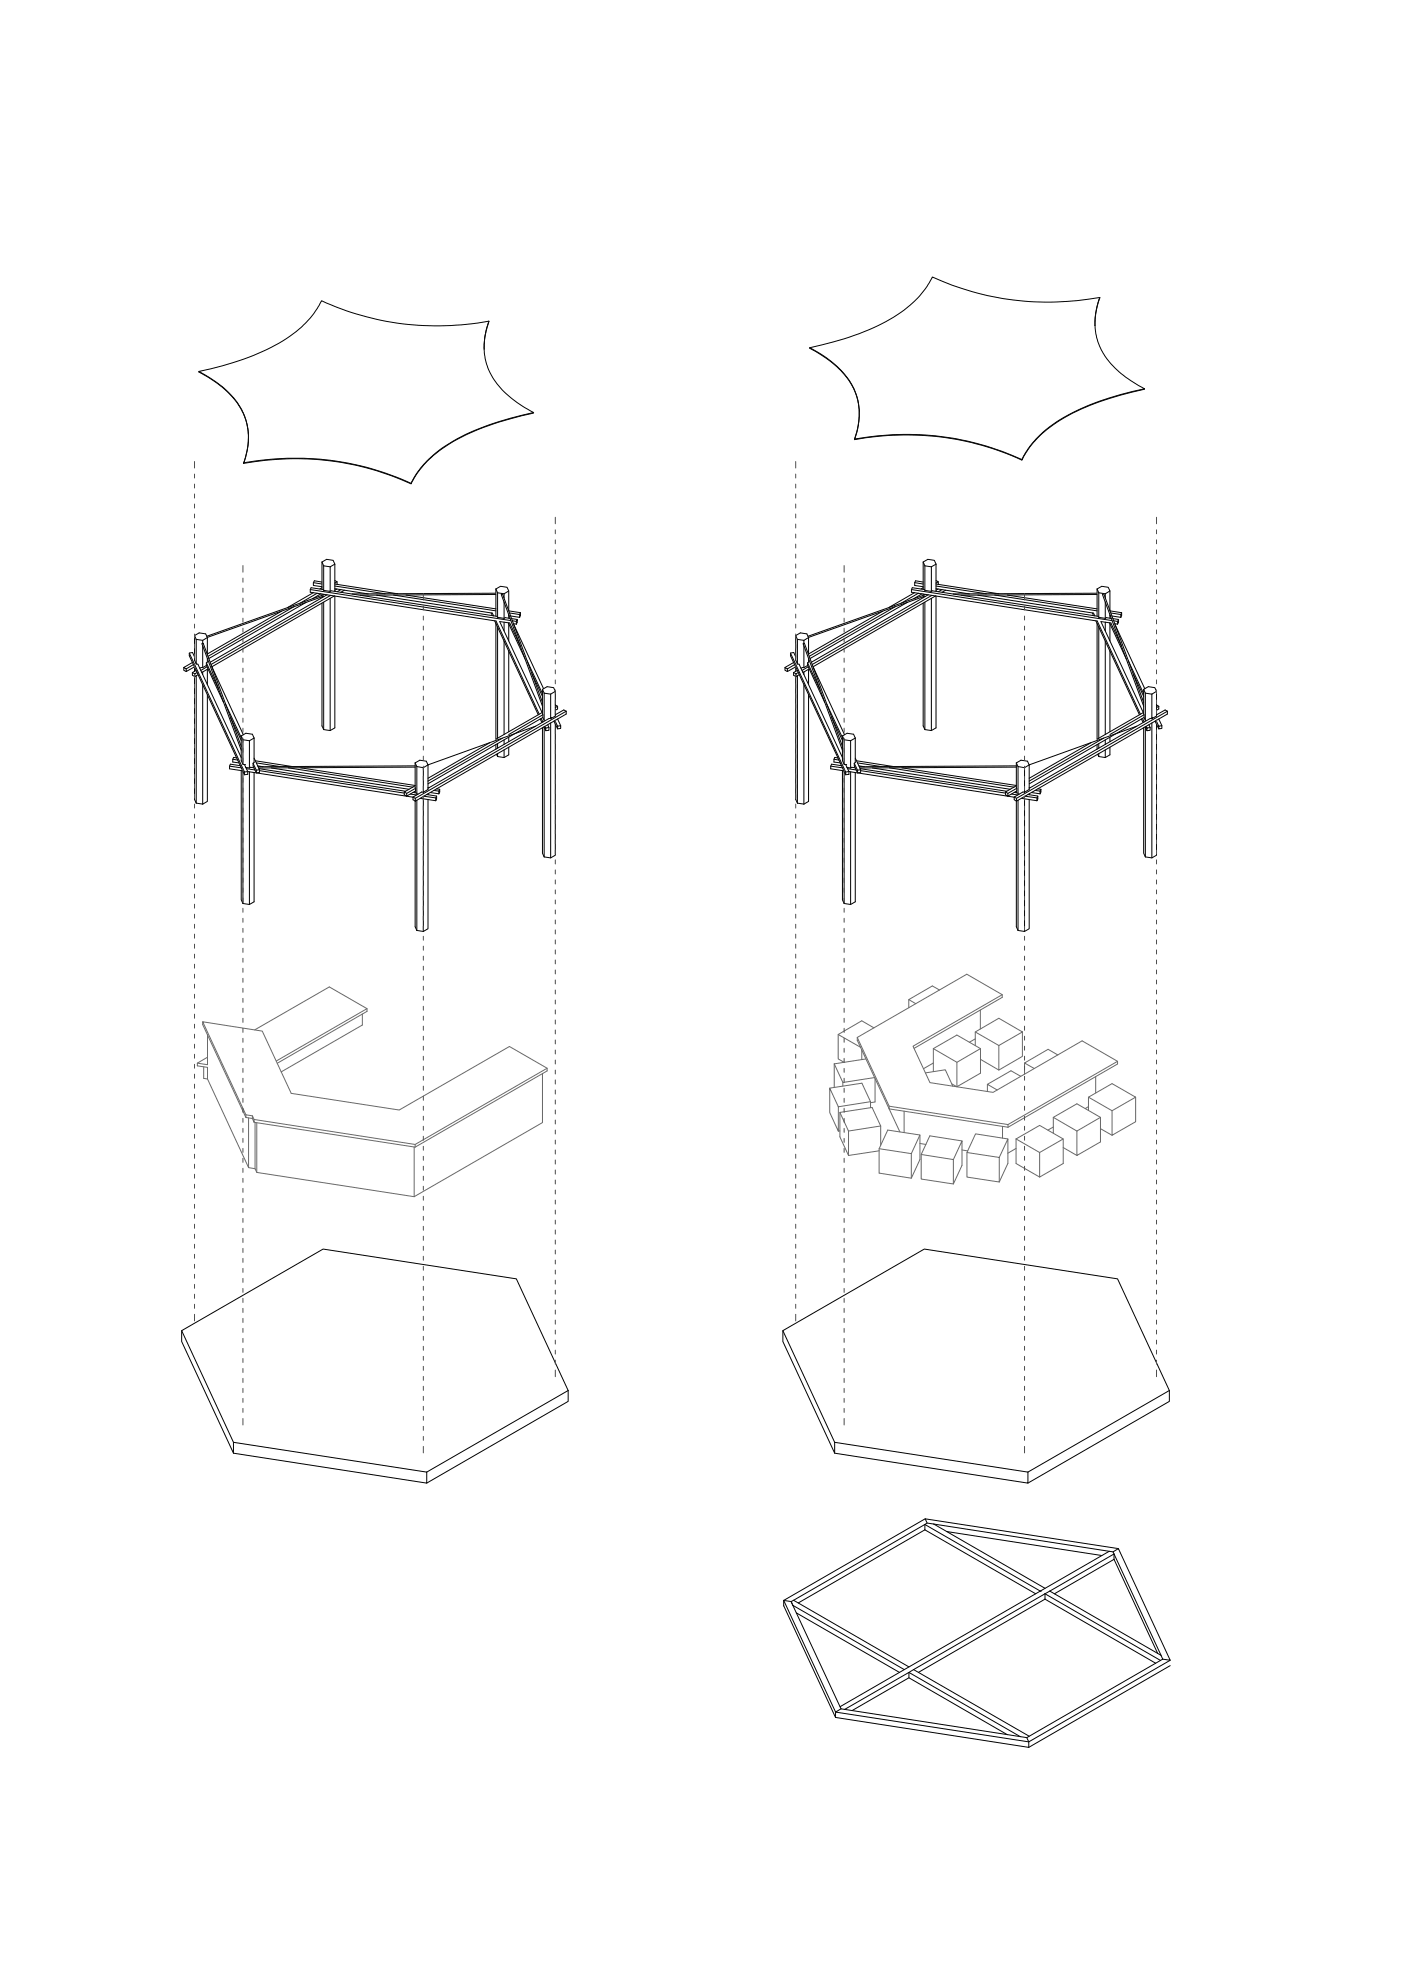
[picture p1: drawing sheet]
<svg xmlns="http://www.w3.org/2000/svg" width="420mm" height="594mm" viewBox="0 0 420 594" stroke-linecap="round" stroke-linejoin="round" font-family="sans-serif">
<!-- layer: PROVOLES TOIXON -->
<g fill="none" stroke="#000" stroke-width=".3">
<path d="M146.6 96.3a21.8 21.8 0 0 0-1.4 8.4M146.6 96.3a19.8 19.8 0 0 0-.1 14.5 24.8 24.8 0 0 0 10.9 11.5l2.6 1.4a77.1 77.1 0 0 0-26.2 9.9 28.2 28.2 0 0 0-10.5 11.4M146.6 96.3a83.1 83.1 0 0 1-50.2-6.1 31.2 31.2 0 0 1-15.1 14 82.9 82.9 0 0 1-21.7 7.2 29.1 29.1 0 0 1 12.8 11.3 18.1 18.1 0 0 1 2.1 7.7M328.4 97.6v.7a19.4 19.4 0 0 0 8.5 14.2l2.1 1.6 4.2 2.5a71.4 71.4 0 0 0-28.2 11.3 27.3 27.3 0 0 0-8.5 9.9M329.8 89.2a23 23 0 0 0-1.4 8.4M329.8 89.4a22.1 22.1 0 0 0-1.4 8.2M329.8 89.2a84 84 0 0 1-50.2-6.1 29.9 29.9 0 0 1-13.9 13.3 82.3 82.3 0 0 1-22.8 7.9M329.8 89.2l-.1 .2M59.6 111.4a36.4 36.4 0 0 1 11.6 9.5l.4 .7a16.9 16.9 0 0 1 2.9 8.8M242.9 104.3a27.6 27.6 0 0 1 13 11.9l.2 .3a17.6 17.6 0 0 1 1.6 6.7M242.9 104.3a38 38 0 0 1 10.8 8.6 17.4 17.4 0 0 1 4 10.3M343.2 116.6a90.3 90.3 0 0 0-22.8 8 30.7 30.7 0 0 0-13.9 13.4v-.2"/>
<path d="M73.1 139a84 84 0 0 1 50.2 6.1M73.1 138.8v.2M74.5 130.5a23 23 0 0 1-1.4 8.5M74.5 130.4a23 23 0 0 1-1.4 8.4 83.6 83.6 0 0 1 50.2 6.2M160 123.7v.2a77 77 0 0 0-25.1 9.1 28.9 28.9 0 0 0-11.6 12.1v-.1M256.3 131.8a83.1 83.1 0 0 1 50.2 6.2M256.3 131.7v.1M257.7 123.4a21.8 21.8 0 0 1-1.4 8.4M257.7 123.2a24.2 24.2 0 0 1-1.4 8.5 84 84 0 0 1 50.2 6.1M93 176.8l60.2 9.3M94 174.7l2.6 .4M94 177.7l-7.6 4.4"/>
<path d="M95.1 177.9l-5.1 3M96.2 178.1l-2.5 1.4M96.6 174.6l-2.3-.4-.3 .5v.9l2.6 .4M96.6 168.5l1.4-.8 1.9 .3 .5 1.2M96.6 168.5v8.2M96.6 178.2v.3M96.6 179v.3M96.6 168.5l.5 1.2M96.6 176.2l-.7 .4M97.1 169.7l1.9 .3M97.1 169.7v7.4M97.1 178.2l-35.1 12.6"/>
<path d="M97.1 179v-.2l-34.9 12.3M98.1 178.4l-35.1 20.2M99 170v7.3l-5.7-1.1-.3 1.4 55.8 8.6 12.9 28M99 177.3l.3-.1 49.8 7.6 .1 .3 2 .3M99 179.5v39.6M99.2 178.5l-35.9 20.8M100.3 178.7l-36.8 21.3 9.5 20.4M100.4 178.7v39.6l-1.4 .8-1.9-.3M100.4 174.1l.7 .4v.7M100.4 169.2l-1.4 .8M100.4 169.2v8.1M100.4 176.5l10 1.6"/>
<path d="M100.4 175.7l15.1 2.4M100.4 175.1l18.9 3M101 176.6l-.6 .4M101.1 174.5l-.7 .4M102.2 176.8l-1.1 .6M103.3 177l-1.1 .6M108.1 178.5l40.6-.2v6.5M112.9 178.5l34.8 5.4 .3 .8M118 178.4l30.7 4.8M121.8 178.4l26.9 4.2M148.7 176.6l1.4-.8 2 .3 .5 1.1-1.4 .9M148.7 176.6l.5 1.2"/>
<path d="M148.7 176.6v1.3l-43.1 .2M149.2 177.8l2 .3M149.2 177.8v7.3M150.3 178.3l12.4 33.5M150.4 178.3l.3-.1 12 32.4M151.2 178.1v1.2M152.6 177.2v6l3.5 .5M273.3 176.8l60.2 9.3M274.3 177.7l-7.6 4.4M274.3 174.7l2.6 .4M275.4 177.9l-5.1 3M276.5 178.1l-2.5 1.4"/>
<path d="M276.9 174.6l-2.3-.4-.3 .5v.9l2.6 .4M276.9 168.5l1.4-.8 1.9 .3 .5 1.2M276.9 168.5v8.2M276.9 178.2v.3M276.9 179v.3M276.9 168.5l.5 1.2M276.9 176.2l-.7 .4M277.4 169.7l1.9 .3M277.4 169.7v7.4M277.4 178.2l-35.1 12.6M277.4 179v-.2l-34.9 12.3M278.4 178.4l-35.1 20.2"/>
<path d="M279.3 170v7.3l-5.7-1.1-.3 1.4 55.8 8.6 12.9 28M279.3 177.3l.3-.1 49.8 7.6 .1 .3 2 .3M279.3 179.5v39.6M279.5 178.5l-35.9 20.8M280.6 178.7l-36.8 21.3 9.5 20.4M280.7 178.7v39.6l-1.4 .8-1.9-.3M280.7 174.1l.7 .4v.7M280.7 169.2l-1.4 .8M280.7 169.2v8.1M280.7 175.7l15.1 2.4M280.7 176.5l10 1.6M280.7 175.1l18.9 3"/>
<path d="M281.3 176.6l-.6 .4M281.4 174.5l-.7 .4M282.5 176.8l-1.1 .6M283.6 177l-1.1 .6M288.4 178.5l40.6-.2v6.5M293.2 178.5l34.8 5.4 .3 .8M298.3 178.4l30.7 4.8M302 178.4l27 4.2M329 176.6l1.4-.8 2 .3 .5 1.1-1.4 .9M329 176.6l.5 1.2M329 176.6v1.3l-43.1 .2M329.5 177.8l2 .3"/>
<path d="M329.5 177.8v7.3M331.5 178.1v1.2M332.9 177.2v6l3.5 .5M56.8 195.8l16.5 35.7 1-.1-1-2.1M57.7 198.7l-2.6 1.5M58 199.3l-2.2 1.3-.7-.4v.8l.7 .4M58.3 197l-.6-1.3-.9 .1v.9l14.2 30.6M58.3 190.6l1.4-.8 2 .3 .5 1.1M58.3 190.6v7.4l.5 1.1M58.3 190.6l.5 1.1M58.8 191.7v7.4M58.8 191.7l2 .3"/>
<path d="M58.8 199.1l.6 .1 12.9 28M60.8 192.9l-.2 .2 11.7 31.9M60.8 192.9h.2l11.3 30.9M60.8 192v.9M60.8 193.6v6.6M61.9 199.5l5.2 11.2M61.9 198.8l3.7 7.9M62.1 200l-1.9 1.1M62.2 197.5l-.3 2.1-1.1 .6M62.2 191.2v5.2M62.2 191.2l-1.4 .8M84.5 183.3l-22.4 12.8"/>
<path d="M88.1 182l-25.7 14.8M91.8 180.7l-29.2 16.8M96.6 180.9v36.8l.5 1.1M97.1 180.6v38.2M147.3 183.8l.4 .8M148.3 186.2l13.1 28.1M148.7 186.9v34.8l14-8.1M149.2 188v33.4M151.2 180.5v4.9M151.2 186.6v2.6M151.2 192.2v28M151.2 185.4l.3-.2 1.5 .3"/>
<path d="M152.4 186.8l5.1 10.8M152.6 184.3v1.1M152.6 187.1v5.1M152.6 195.3v24.1M152.6 184.6h.1M152.8 183.8l3 .5M153.1 184.7l2.7 .4M153.5 185.5l1.6 .3M153.7 186.2l1.2 .2M154 187l.9 .2M154.1 187.3l8.9 19.3M154.9 186.4l.2-.6v.8l-.2 .6"/>
<path d="M154.9 186.4v.8M155.8 184.3l.3-.6-.3 1.4M155.8 184.3v.8M156 193.6l-3.1-6.8-3-.4 12.7 27.3M158.1 198.1l4.6 9.9M237.1 195.8l16.5 35.7 1-.1-1-2.1M238 198.7l-2.6 1.5M238.3 199.3l-2.2 1.3-.7-.4v.8l.7 .4M238.6 200l-2.5 1.4v-.8M238.6 197l-.6-1.3-.9 .1v.9l14.2 30.6M238.6 190.6l1.4-.8 2 .3 .5 1.1M238.6 190.6v7.4l.5 1.1"/>
<path d="M238.6 190.6l.5 1.1M239.1 191.7v7.4M239.1 191.7l2 .3M239.1 199.1l.5 .1 13 28M241.1 192.9l-.2 .2 11.7 31.9M241.1 192.9h.2l11.3 30.9M241.1 192v.9M241.1 193.6v6.6M242.2 199.5l5.2 11.2M242.2 198.8l3.7 7.9M242.4 200l-1.9 1.1M242.5 197.5l-.3 2.1-1.1 .6"/>
<path d="M242.5 191.2v5.2M242.5 191.2l-1.4 .8M264.8 183.3l-22.4 12.8M268.4 182l-25.7 14.8M272.1 180.7l-29.2 16.8M276.9 180.9v36.8l.5 1.1M277.4 180.6v38.2M327.6 183.8l.4 .8M328.6 186.2l13.1 28.1M329 186.9v34.8l14-8.1M329.5 188v33.4M331.5 180.5v4.9"/>
<path d="M331.5 186.6v2.6M331.5 192.2v28M331.5 185.4l.3-.2 1.5 .3M332.7 186.8l5.1 10.8M332.9 184.6h.1M332.9 184.3v1.1M332.9 187.1v5.1M332.9 195.3v24.1M333.1 183.8l3 .5M333.4 184.7l2.7 .4M333.8 185.5l1.6 .3M334 186.2l1.2 .2"/>
<path d="M334.3 187l.9 .2M334.4 187.3l8.9 19.3M335.2 186.4l.2-.6v.8l-.2 .6M335.2 186.4v.8M336.1 184.3l.3-.6-.3 1.4M336.1 184.3v.8M336.3 193.6l-3.1-6.8-3-.4 12.7 27.3M338.4 198.1l4.6 9.9M55.8 200.6v.8l2.5-1.4v1.3M57.7 201.7v.8l.7 .4M57.7 201.7l.7 .4M58.3 202.9v36.8l.5 1.1"/>
<path d="M58.4 202.1v.8M58.8 201.1l-1.1 .6M58.8 202.7v38.1M59.1 201.7l-.7 .4M59.4 202.3l-1 .6M60.8 201.5v.8M60.8 205.3v35.8M60.8 200.2l-.9 .2M62.2 208.4v31.9l-1.4 .8M62.2 200.7v4.6M62.4 200.6l-1.9 1.1M67.6 211.2l4.7 10"/>
<path d="M69.1 215.2l3.2 6.9M159.6 202.1l3.1 6.7M160.6 217.8l-32.2 11.6M162 215.6l.5 1.1M162.3 215.4l.5 1.1M162.7 218.2v37.7l.5 1.1M162.7 206.7l1.4-.8 1.9 .3 .5 1.1M162.7 206.7v7.4l.1 1.1 .4 .8v-8.1M162.7 206.7l.5 1.2M162.8 215.2l-34.4 19.8M162.8 214.3l-10.2 6M163.1 218l.6 1.1"/>
<path d="M163.2 218.2v38.8M163.2 207.9l1.9 .3M163.4 217.8l.3 .5M163.7 218.3l.9-.1v.8l-.9 .1zM164.3 217.4l.3 .8M165.1 215.2h.1M165.1 215.5l-.4-.1-36.3 21M165.1 208.2v7.3M165.1 216.8v40.5M166.2 216.2l1 2.4M166.4 216.1l.8 1.7M166.5 211.4l.7 .4"/>
<path d="M166.5 217.2v39.3l-1.4 .8-1.9-.3M166.5 207.3l-1.4 .9M166.5 214.1l.1 .2M166.5 207.3v7.4l-1.4 .8M167.2 217.8l.9-.2v.9l-.9 .1zM167.2 211.8v.8l-.6 .4M167.2 215.6l.9 2M167.2 211.8l-.7 .4M169.8 213.3v.8l-45.3 26.2-.6-.5v-.8M169.8 213.3l-.7-.4-2.6 1.4M169.8 213.3l-45.3 26.1M238 201.7v.8l.7 .4"/>
<path d="M238 201.7l.7 .4M238.6 200v1.3M238.6 202.9v36.8l.5 1.1M238.7 202.1v.8M239.1 201.1l-1.1 .6M239.1 202.7v38.1M239.4 201.7l-.7 .4M239.7 202.3l-1 .6M241.1 201.5v.8M241.1 205.3v35.8M241.1 200.2l-.9 .2M242.5 208.4v31.9l-1.4 .8"/>
<path d="M242.5 200.7v4.6M242.7 200.6l-1.9 1.1M247.9 211.2l4.7 10M249.4 215.2l3.2 6.9M339.9 202.1l3.1 6.7M340.9 217.8l-32.2 11.6M342.3 215.6l.5 1.1M342.6 215.4l.5 1.1M343 218.2v37.7l.5 1.1M343 206.7l1.4-.8 1.9 .3 .5 1.1M343 206.7v7.4l.1 1.1 .4 .8v-8.1M343 210.6l-12-32.4-.2-.1-.1 .2 12.3 33.5"/>
<path d="M343 206.7l.5 1.2M343.1 215.2l-34.4 19.8M343.1 214.3l-10.2 6M343.4 218l.6 1.1M343.5 218.2v38.8M343.5 207.9l1.9 .3M343.7 217.8l.3 .5M344 218.3l.9-.1v.8l-.9 .1zM344.6 217.4l.3 .8M345.4 215.2h.1M345.4 215.5l-.4-.1-36.3 21M345.4 208.2v7.3"/>
<path d="M345.4 216.8v40.5M346.5 216.2l1 2.4M346.7 216.1l.8 1.7M346.8 211.4l.7 .4M346.8 217.2v39.3l-1.4 .8-1.9-.3M346.8 207.3l-1.4 .9M346.8 214.1l.1 .2M346.8 207.3v7.4l-1.4 .8M347.5 217.8l.9-.2v.9l-.9 .1zM347.5 211.8v.8l-.6 .4M347.5 215.6l.9 2M347.5 211.8l-.7 .4"/>
<path d="M350.1 213.3v.8l-45.3 26.2M350.1 213.3l-.7-.4-2.5 1.4M350.1 213.3l-45.3 26.1M68.8 229.8l3.5 .5M69.8 227.7l1.5 .2M71.7 228.8l-1.9-.3v-.8l.3-.6 .9 .2 2.3 5M72.1 229.6l-3-.4-.3 1.4 4 .6M72.3 231.1v38.7l.6 1.1M72.3 220.7v7.4l.6 1.1 .4 .1M72.3 220.7l1.4-.8 2 .3 .5 1.1M72.3 220.7l.6 1.1M72.9 221.8v7.4"/>
<path d="M72.9 231.3v39.6M72.9 221.8l1.9 .3M73.3 229.3h.1M73.3 231.5v.8M73.7 230.1l1.1 .2M73.7 230.2h.1M73.9 230.5l2.6 .4M74.2 231.4l49.7 7.7M74.3 231.4v.8l-1 .1M74.8 222.1v8.2M74.8 231.5v39.7M75.9 228.9v.8l1 2.1"/>
<path d="M75.9 228.9l1 2.1M76.2 230.3l-1.1-.2-.3 .2M76.2 231.7v38.7l-1.4 .8-1.9-.3M76.2 221.3v7.4l-.3 .2M76.2 221.3l-1.4 .8M76.2 227.3l1.6 3.5M76.6 228.1l11.1 1.8M76.9 228.8l7 1.1M77.3 229.7l1.6 .2M77.7 230.5l43.9 6.8M77.8 230.8v.9l-.9 .1v-.8M77.8 230.8l-.9 .2"/>
<path d="M77.9 231.1l43.3 6.7M81.4 230.3l41.3 6.4M86.4 230.3l37.4 5.8M90.2 230.3l34.3 5.3M121.2 237.5v.9l.8 .3M121.2 237.5l.8 .4M123.1 238.1l1.8 .3M123.9 237.6l1.1 .2M123.9 239l.6 .4M124.5 228.8l.1 8.4-2.6 1.5M124.5 228.8l1.4-.8 1.9 .3 .6 1.1M124.5 237.3v.5"/>
<path d="M124.5 228.8l.5 1.1M124.5 230.1l-46.9 .2M124.5 229.7l-47.1 .2M124.5 235.6l-3.3 1.9M124.5 239.4v38.5l.5 1.1M124.6 236.4l-2.6 1.5v.8M125 229.9v8.2h.3M125 240v39M126 239.4l4.7 .7M127 237.6l-.5-.1-2.6 1.5M127 230.2v7.4M127 239.5v39.8"/>
<path d="M127.1 238.8l3.6 .5M128 238.3l2.9 .4M128.4 239.7v38.8l-1.4 .8-2-.3M128.4 229.4l-1.4 .8-2-.3M128.4 236.1l.3 .1M128.4 229.4v7.3l-1.4 .9M128.4 238.1v.3M129 237.7l2.6 .4M130.1 237l1.5 .3M130.9 238.7v.9l-.2 .5v-.8zM130.9 236.6l1 .1M131.6 237.3l.3-.6-.3 1.4"/>
<path d="M131.6 237.3v.8M146.9 222.7l-18.5 10.7M148.7 223.3v1.4M148.9 226.2l.3 .7M149.2 223v1.4M149.2 226v.9M150.7 221.4l-22.3 12.8M151.2 221.9v1.3M151.2 224.9v2.3M152.6 224.1v2.3l-1.4 .8-2-.3M152.6 221.1v1.3M249.1 229.8l3.5 .5"/>
<path d="M250.1 227.7l1.5 .2M252 228.8l-1.9-.3v-.8l.3-.6 .9 .2 2.3 5M252.4 229.6l-3-.4-.3 1.4 4 .6M252.6 231.1v38.7l.6 1.1M252.6 220.7v7.4l.6 1.1 .4 .1M252.6 220.7l1.4-.8 2 .3 .5 1.1M252.6 220.7l.6 1.1M253.2 221.8v7.4M253.2 231.3v39.6M253.2 221.8l1.9 .3M253.6 229.3h.1M253.6 231.5v.8"/>
<path d="M254 230.2l1.1 .1M254.2 230.5l2.6 .4M254.5 231.4l49.7 7.7M254.6 231.4v.8l-1 .1M255.1 222.1v8.2M255.1 231.5v39.7M256.2 228.9v.8l1 2.1M256.2 228.9l1 2.1M256.5 230.3l-1.1-.2-.3 .2M256.5 231.7v38.7l-1.4 .8-1.9-.3M256.5 221.3v7.4l-.3 .2M256.5 221.3l-1.4 .8"/>
<path d="M256.5 227.3l1.6 3.5M256.9 228.1l11.1 1.8M257.2 228.8l7 1.1M257.6 229.7l1.6 .2M258 230.5l43.9 6.8M258.1 230.8v.9l-.9 .1v-.8M258.1 230.8l-.9 .2M258.1 231.1l43.4 6.7M261.7 230.3l41.3 6.4M266.7 230.3l37.4 5.8M270.5 230.3l34.3 5.3M301.5 237.5v.9l.8 .3"/>
<path d="M301.5 237.5l.8 .4M303.4 238.1l1.8 .3M304.2 237.6l1.1 .2M304.2 239v.8l.6 .5M304.2 239l.6 .4M304.8 228.8l.1 8.4-2.6 1.5M304.8 228.8l1.4-.8 1.9 .3 .6 1.1M304.8 237.3v.5M304.8 228.8l.5 1.1M304.8 230.1l-46.9 .2M304.8 229.7l-47.1 .2M304.8 235.6l-3.3 1.9"/>
<path d="M304.8 239.4v.9M304.9 236.4l-2.6 1.5v.8M305.3 229.9v8.2h.3M305.3 240v39M306.3 239.4l4.7 .7M307.3 237.6l-.5-.1-2.6 1.5M307.3 230.2v7.4M307.3 239.5v39.8M307.4 238.8l3.6 .5M308.3 238.3l2.9 .4M308.7 239.7v38.8l-1.4 .8-2-.3M308.7 229.4l-1.4 .8-2-.3"/>
<path d="M308.7 236.1l.3 .1M308.7 229.4v7.3l-1.4 .9M308.7 238.1v.3M309.3 237.7l2.6 .4M310.4 237l1.5 .3M311.2 238.7v.9l-.2 .5v-.8zM311.2 236.6l1 .1M311.9 237.3l.3-.6-.3 1.4M311.9 237.3v.8M327.2 222.7l-18.5 10.7M329 223.3v1.4M329.2 226.2l.3 .7"/>
<path d="M329.5 223v1.4M329.5 226v.9M331 221.4l-22.3 12.8M331.5 221.9v1.3M331.5 224.9v2.3M332.9 224.1v2.3l-1.4 .8-2-.3M332.9 221.1v1.3M58.8 240.8l2 .3M239.1 240.8l2 .3M304.8 240.2v37.7l.5 1.1M54.5 399l15.5 33.5M234.8 399l15.5 33.5"/>
<path d="M170.4 417l-15.5-33.5-58-8.9-42.4 24.4v3.3l15.5 33.5v-3.3M170.4 417v3.3l-42.4 24.5M170.4 417l-42.4 24.5M350.7 417l-15.5-33.5-58-8.9-42.4 24.4v3.3l15.5 33.5v-3.3M350.7 417v3.3l-42.4 24.5M350.7 417l-42.4 24.5M70 435.8l58 9v-3.3M70 432.5l58 9M250.3 435.8l58 9v-3.3M250.3 432.5l58 9M277.4 458.8l-38 21.9M277.4 458.8l33.2 19.2"/>
<path d="M277.5 455.5l-42.4 24.4M278 456.7l-.5-1.2 57.9 8.9M280 457l-2-.3-.6 .5v1.6M280 457l33.4 19.3M280 457l52.7 8.2M283.9 459.3l46.6 7.2M235 479.9l2.2 .4 15 32.2M235 479.9l15.6 33.5v1.6M235 480v1.6l15.6 33.4M238 479.9l34.6 20M238 479.9l-.8 .4M312 477.2h.1"/>
<path d="M312 477.2l-34.6-20-39.4 22.7M313.4 478l34.6 19.9M313.4 478l-39.4 22.7M313.4 479.6l-38 21.9M313.4 479.6l33.2 19.2M313.4 478v1.6M314.8 477.2l33.4 19.2M314.8 477.2l-1.4 .8M332.7 465.2l1.1 .2 14.4 31M332.7 465.2l-80.8 46.6M333.8 465.4l1.6-1 15.5 33.5-2.2-.3M334.1 467.6v-1.6l-19.3 11.2"/>
<path d="M334.1 467.6l13.1 28.2M334.1 467.6l-17.9 10.4M237.3 480.3l.5 1.2M237.8 481.4l33.4 19.3M238.8 483.7l30.9 17.8M348.2 496.4l.5 1.2M348.7 497.6l-40.8 23.5-55.7-8.6M350.9 497.9l-42.4 24.5-57.9-9 1.6-.9M350.9 499.5l-42.4 24.5M250.6 515l57.9 9M253.3 512.6l19.3-11.1 33.4 19.3M255.6 513l17-9.9 29.5 17.1"/>
<path d="M274 500.7l-1.4 .8v1.6M274 500.7l34.7 20M307.9 521.1l.6 1.3v1.6"/>
</g>
<!-- layer: ANTIKEIMENA -->
<g fill="none" stroke="#696969" stroke-width=".3">
<path d="M272.5 299.8v2.4M281.8 296.9l-2.2-1.2-7.1 4.1 2.2 1.2M300.6 298.3l-26.8 15.4 5.1 11 18.9 2.9 26.7-15.5 10.7 6.2v.8l-32.9 18.9M60.8 306.4v.9l12.9 27.8 2 .3M61.1 319.9v3.5l1.1 .2M62.2 317l-3 1.8v.8l3 .5v3.5M62.2 310.3v9l-3-.5M76.4 308.8l22.4-12.8 11.3 6.5v.8l-27 15.6M108.7 304.1v3.3l-24.4 14.1M110.1 302.5l-27.3 15.7M250.2 319l2.6 5.6 9.5-1.5M250.2 319v7.1"/>
<path d="M251.4 310.2l6.7 3.9M257.1 311.1v.9l9.6 20.5 35.6 5.5M258.4 314.8v3M259.7 317.6l-9.5 1.4M262.1 308.2l-3.7-2.1-7 4.1v7.4l1.8 1M274.2 314.4l26.4-15.3v-.8l-10.7-6.1-32.8 18.9 9.6 20.6 35.6 5.5 32.9-18.9M279.9 314.5l7.1-4.1 7 4.1v7.3l-7 4.1v-7.3M279.9 314.5l7.1 4.1 7-4.1M279.9 318.8l-2.9 1.7M279.9 314.5v6.9M292.5 309.5l7.1 4M292.5 311.5l-1.8 1.1"/>
<path d="M294 302.9v5.7M294 317.7l5.6 3.2M306.6 309.5l-7 4v7.4l7-4.1v-7.3l-7-4.1-7.1 4.1v4.1M307.3 318.8v3.3M317.2 316.4l-2.9-1.7-7 4.1 2.9 1.6M73.7 334.3l-12.9-27.9 17.9 2.8 8.6 18.7 32.4 5 33.1-19.1 11.3 6.6v.8l-39.6 22.8-48.3-7.4M73.7 334.3v.8M74.5 335.3v14.9M75.7 335.4l.5 1.2v-.9M75.7 334.6v.8M76.5 336.6v13.9M77 336.7v14.9"/>
<path d="M162.7 322v14.6l-38.5 22.3-47.2-7.3-.5-1.1-2-.3-12.3-26.6M164.1 320.4l-39.6 22.8-48.3-7.5-.5-1.1-2-.3M248.8 326.3l2.6 5.6v7.3l-2.6-5.6zM248.8 326.3l9.7-1.5 2.6 5.6M251.9 339.1l-.5 .1M251.9 333.6l2.6 5.6M252.8 324.6v1.1M261.1 330.4l-9.7 1.5M261.1 330.4v1.8M262.4 323.4v7.1l-1.3 .2M264.1 337.7l-9.6 1.5v7.3M264.1 337.7l-2.6-5.6-9.6 1.5v7.3l2.6 5.6"/>
<path d="M264.1 337.7v5.8M266.2 338.9l9.7 1.5v7.3l-2.6 5.6-9.6-1.5v-7.3zM266.7 331.7v.8l3.2 6.9M271.1 333.2v6.5M277.5 321.7l6-.9 2.2 4.9M285.5 325l1.5 .9M296.1 325.2v2.1M300.7 337.8v3.5M302.3 337.2v.8M306.1 322.8l-2.9-1.7-7.1 4.1 2.9 1.7M315.9 335.1l7.1-4.1 7 4.1M315.9 335.1l7.1 4.1"/>
<path d="M315.9 335.1v4.8M315.9 338l-1.6 .9M323 339.2l7-4.1v7.3l-7 4.1zM326.4 331.9l-.9 .6M326.4 329l7.1 4.1M328.6 322.9v4.9M330 338.5l3.5 2M340.6 329l-7.1 4.1v7.4l7.1-4.1v-7.4l-7.1-4-7.1 4v4M124.2 344v14.9M124.5 343.2v.8M263.7 344.5l9.6 1.5M263.7 345.1l-9.2 1.4"/>
<path d="M273.3 346v7.3M275.9 342.9l1.8 .3M275.9 340.4l-2.6 5.6M276.3 346.2l9.6 1.5v7.4l-9.6-1.5zM285.9 347.7l2.6-5.5v7.3l-2.6 5.6M288.5 342.2l-9.7-1.6-2.5 5.6M288.5 344.9l1.7 .3M290 345.6l9.7 1.5v7.4l-9.7-1.5zM299.7 347.1l2.6-5.5v7.3l-2.6 5.6M302.3 341.6l-9.7-1.6-2.6 5.6M304.7 341.6l7.1-4.1 7.1 4.1v7.3l-7.1 4.1v-7.4M304.7 341.6v7.3l7.1 4.1"/>
<path d="M304.7 341.6l7.1 4M304.7 344.4l-2.4 1.4M318.9 344.1l4.1 2.4M318.9 341.6l-7.1 4"/>
</g>
<!-- layer: DIAKEKKOMENES -->
<g fill="none" stroke="#4d4d4d" stroke-width=".3">
<path d="M58.3 138.4v1.9M238.6 138.4v1.9M58.3 142.2v1.2M58.3 145.2v1.2M58.3 148.1v1.3M58.3 151.1v1.3M58.3 154.1v1.2M58.3 157.2v1.1M166.5 155.1v2M166.5 158.9v1.2M238.6 142.2v1.2M238.6 145.2v1.2"/>
<path d="M238.6 148.1v1.3M238.6 151.1v1.3M238.6 154.1v1.2M238.6 157.2v1.1M346.8 155.1v2M346.8 158.9v1.2M58.3 160.2v1.1M58.3 163.2v1.2M58.3 166.2v1.2M58.3 169.1v1.3M58.3 172.1v1.3M58.3 175.1v1.2"/>
<path d="M58.3 178.2v1.1M72.9 169.6v2M72.9 173.4v1.2M72.9 176.4v1.2M72.9 179.4v1.2M127 178v1.9M166.5 161.9v1.2M166.5 164.9v1.2M166.5 167.9v1.2M166.5 170.9v1.2M166.5 173.9v1.2M166.5 176.9v1.2"/>
<path d="M166.5 179.9v1.2M238.6 160.2v1.1M238.6 163.2v1.2M238.6 166.2v1.2M238.6 169.1v1.3M238.6 172.1v1.3M238.6 175.1v1.2M238.6 178.2v1.1M253.2 169.6v2M253.2 173.4v1.2M253.2 176.4v1.2M253.2 179.4v1.2"/>
<path d="M307.3 178v1.9M346.8 161.9v1.2M346.8 164.9v1.2M346.8 167.9v1.2M346.8 170.9v1.2M346.8 173.9v1.2M346.8 176.9v1.2M346.8 179.9v1.2M58.3 181.2v1.1M58.3 184.2v1.1M58.3 187.2v1.2M58.3 190.1v1.3"/>
<path d="M58.3 193.1v1.3M58.3 196.1v1.3M58.3 199.2v1.1M72.9 182.4v1.2M72.9 185.4v1.2M72.9 188.4v1.2M72.9 191.4v1.2M72.9 194.4v1.2M72.9 197.4v1.2M127 181.8v1.1M127 184.8v1.1M127 187.8v1.1"/>
<path d="M127 190.8v1.2M127 193.7v1.3M127 196.7v1.3M127 199.7v1.3M166.5 182.9v1.2M166.5 185.9v1.2M166.5 188.9v1.2M166.5 191.9v1.2M166.5 194.9v1.2M166.5 197.9v1.2M238.6 181.2v1.1M238.6 184.2v1.1"/>
<path d="M238.6 187.2v1.2M238.6 190.1v1.3M238.6 193.1v1.3M238.6 196.1v1.3M238.6 199.2v1.1M253.2 182.4v1.2M253.2 185.4v1.2M253.2 188.4v1.2M253.2 191.4v1.2M253.2 194.4v1.2M253.2 197.4v1.2M307.3 181.8v1.1"/>
<path d="M307.3 184.8v1.1M307.3 187.8v1.1M307.3 190.8v1.2M307.3 193.7v1.3M307.3 196.7v1.3M307.3 199.7v1.3M346.8 182.9v1.2M346.8 185.9v1.2M346.8 188.9v1.2M346.8 191.9v1.2M346.8 194.9v1.2M346.8 197.9v1.2"/>
<path d="M58.3 202.2v1.1M58.3 205.2v1.1M58.3 208.2v1.2M58.3 211.2v1.2M58.3 214.1v1.3M58.3 217.1v1.3M72.9 200.4v1.2M72.9 203.4v1.2M72.9 206.4v1.2M72.9 209.4v1.2M72.9 212.4v1.2M72.9 215.4v1.2"/>
<path d="M72.9 218.4v1.2M127 202.7v1.2M127 205.8v1.1M127 208.8v1.1M127 211.8v1.2M127 214.8v1.2M127 217.7v1.3M166.5 200.9v1.2M166.5 203.9v1.2M166.5 206.9v1.2M166.5 209.9v1.2M166.5 212.9v1.2"/>
<path d="M166.5 215.9v1.2M166.5 218.9v1.2M238.6 202.2v1.1M238.6 205.2v1.1M238.6 208.2v1.2M238.6 211.2v1.2M238.6 214.1v1.3M238.6 217.1v1.3M253.2 200.4v1.2M253.2 203.4v1.2M253.2 206.4v1.2M253.2 209.4v1.2"/>
<path d="M253.2 212.4v1.2M253.2 215.4v1.2M253.2 218.4v1.2M307.3 202.7v1.2M307.3 205.8v1.1M307.3 208.8v1.1M307.3 211.8v1.2M307.3 214.8v1.2M307.3 217.7v1.3M346.8 200.9v1.2M346.8 203.9v1.2M346.8 206.9v1.2"/>
<path d="M346.8 209.9v1.2M346.8 212.9v1.2M346.8 215.9v1.2M346.8 218.9v1.2M58.3 220.1v1.2M58.3 223.2v1.1M58.3 226.2v1.1M58.3 229.2v1.1M58.3 232.2v1.2M58.3 235.1v1.3M58.3 238.1v1.3M72.9 221.4v1.2"/>
<path d="M72.9 224.4v1.2M72.9 227.4v1.2M72.9 230.4v1.2M72.9 233.4v1.2M72.9 236.4v1.2M72.9 239.4v1.2M127 220.7v1.3M127 223.7v1.2M127 226.8v1.1M127 229.8v1.1M127 232.8v1.1M127 235.8v1.2"/>
<path d="M127 238.7v1.3M166.5 221.9v1.2M166.5 224.9v1.2M166.5 227.9v1.2M166.5 230.9v1.2M166.5 233.9v1.2M166.5 236.9v1.2M166.5 239.9v1.2M238.6 220.1v1.2M238.6 223.2v1.1M238.6 226.2v1.1M238.6 229.2v1.1"/>
<path d="M238.6 232.2v1.2M238.6 235.1v1.3M238.6 238.1v1.3M253.2 221.4v1.2M253.2 224.4v1.2M253.2 227.4v1.2M253.2 230.4v1.2M253.2 233.4v1.2M253.2 236.4v1.2M253.2 239.4v1.2M307.3 220.7v1.3M307.3 223.7v1.2"/>
<path d="M307.3 226.8v1.1M307.3 229.8v1.1M307.3 232.8v1.1M307.3 235.8v1.2M307.3 238.7v1.3M346.8 221.9v1.2M346.8 224.9v1.2M346.8 227.9v1.2M346.8 230.9v1.2M346.8 233.9v1.2M346.8 236.9v1.2M346.8 239.9v1.2"/>
<path d="M58.3 241.1v1.2M58.3 244.2v1.1M58.3 247.2v1.1M58.3 250.2v1.1M58.3 253.2v1.2M58.3 256.1v1.3M58.3 259.1v1.3M72.9 242.4v1.2M72.9 245.4v1.2M72.9 248.4v1.2M72.9 251.4v1.2M72.9 254.4v1.2"/>
<path d="M72.9 257.4v1.2M127 241.7v1.3M127 244.7v1.2M127 247.7v1.2M127 250.8v1.1M127 253.8v1.1M127 256.8v1.2M127 259.7v1.3M166.5 242.9v1.2M166.5 245.9v1.2M166.5 248.9v1.2M166.5 251.9v1.2"/>
<path d="M166.5 254.9v1.2M166.5 257.9v1.2M238.6 241.1v1.2M238.6 244.2v1.1M238.6 247.2v1.1M238.6 250.2v1.1M238.6 253.2v1.2M238.6 256.1v1.3M238.6 259.1v1.3M253.2 242.4v1.2M253.2 245.4v1.2M253.2 248.4v1.2"/>
<path d="M253.2 251.4v1.2M253.2 254.4v1.2M253.2 257.4v1.2M307.3 241.7v1.3M307.3 244.7v1.2M307.3 247.7v1.2M307.3 250.8v1.1M307.3 253.8v1.1M307.3 256.8v1.2M307.3 259.7v1.3M346.8 242.9v1.2M346.8 245.9v1.2"/>
<path d="M346.8 248.9v1.2M346.8 251.9v1.2M346.8 254.9v1.2M346.8 257.9v1.2M58.3 262.1v1.3M58.3 265.1v1.2M58.3 268.2v1.1M58.3 271.2v1.1M58.3 274.2v1.2M58.3 277.2v1.2M72.9 260.4v1.2M72.9 263.4v1.2"/>
<path d="M72.9 266.4v1.2M72.9 269.4v1.2M72.9 272.4v1.2M72.9 275.4v1.2M72.9 278.4v1.2M127 262.7v1.3M127 265.7v1.3M127 268.7v1.2M127 271.8v1.1M127 274.8v1.1M127 277.8v1.1M166.5 260.9v1.2"/>
<path d="M166.5 263.9v1.2M166.5 266.9v1.2M166.5 269.9v1.2M166.5 272.9v1.2M166.5 275.9v1.2M166.5 278.9v1.2M238.6 262.1v1.3M238.6 265.1v1.2M238.6 268.2v1.1M238.6 271.2v1.1M238.6 274.2v1.2M238.6 277.2v1.2"/>
<path d="M253.2 260.4v1.2M253.2 263.4v1.2M253.2 266.4v1.2M253.2 269.4v1.2M253.2 272.4v1.2M253.2 275.4v1.2M253.2 278.4v1.2M307.3 262.7v1.3M307.3 265.7v1.3M307.3 268.7v1.2M307.3 271.8v1.1M307.3 274.8v1.1"/>
<path d="M307.3 277.8v1.1M346.8 260.9v1.2M346.8 263.9v1.2M346.8 266.9v1.2M346.8 269.9v1.2M346.8 272.9v1.2M346.8 275.9v1.2M346.8 278.9v1.2M58.3 280.1v1.3M58.3 283.1v1.3M58.3 286.1v1.2M58.3 289.2v1.1"/>
<path d="M58.3 292.2v1.1M58.3 295.2v1.1M58.3 298.2v1.2M72.9 281.4v1.2M72.9 284.4v1.2M72.9 287.4v1.2M72.9 290.4v1.2M72.9 293.4v1.2M72.9 296.4v1.2M72.9 299.4v1.2M127 280.8v1.2M127 283.7v1.3"/>
<path d="M127 286.7v1.3M127 289.7v1.2M127 292.7v1.2M127 295.8v1.1M127 298.8v1.1M166.5 281.9v1.2M166.5 284.9v1.2M166.5 287.9v1.2M166.5 290.9v1.2M166.5 293.9v1.2M166.5 296.9v1.2M166.5 299.9v1.2"/>
<path d="M238.6 280.1v1.3M238.6 283.1v1.3M238.6 286.1v1.2M238.6 289.2v1.1M238.6 292.2v1.1M238.6 295.2v1.1M238.6 298.2v1.2M253.2 281.4v1.2M253.2 284.4v1.2M253.2 287.4v1.2M253.2 290.4v1.2M253.2 293.4v1.2"/>
<path d="M253.2 296.4v1.2M253.2 299.4v1.2M307.3 280.8v1.2M307.3 283.7v1.3M307.3 286.7v1.3M307.3 289.7v1.2M307.3 292.7v1.2M307.3 295.8v1.1M307.3 298.8v1.1M346.8 281.9v1.2M346.8 284.9v1.2M346.8 287.9v1.2"/>
<path d="M346.8 290.9v1.2M346.8 293.9v1.2M346.8 296.9v1.2M346.8 299.9v1.2M58.3 301.1v1.3M58.3 304.1v1.3M58.3 307.1v1.2M58.3 310.1v1.2M58.3 313.2v1.1M58.3 316.2v1.1M58.3 319.2v1.2M72.9 302.4v1.2"/>
<path d="M72.9 305.4v1.2M72.9 308.4v1.2M72.9 311.4v1.2M72.9 314.4v1.2M72.9 317.4v1.2M127 301.8v1.2M127 304.7v1.3M127 307.7v1.3M127 310.7v1.2M127 313.7v1.2M127 316.8v1.1M127 319.8v1.1"/>
<path d="M166.5 302.9v1.2M166.5 305.9v1.2M166.5 308.9v1.2M166.5 311.9v1.2M166.5 314.9v1.2M166.5 317.9v1.2M238.6 301.1v1.3M238.6 304.1v1.3M238.6 307.1v1.2M238.6 310.1v1.2M238.6 313.2v1.1M238.6 316.2v1.1"/>
<path d="M238.6 319.2v1.2M253.2 302.4v1.2M253.2 305.4v1.2M253.2 308.4v1.2M253.2 311.4v1.2M253.2 314.4v1.2M253.2 317.4v1.2M307.3 301.8v1.2M307.3 304.7v1.3M307.3 307.7v1.3M307.3 310.7v1.2M307.3 313.7v1.2"/>
<path d="M307.3 316.8v1.1M307.3 319.8v1.1M346.8 302.9v1.2M346.8 305.9v1.2M346.8 308.9v1.2M346.8 311.9v1.2M346.8 314.9v1.2M346.8 317.9v1.2M58.3 322.1v1.3M58.3 325.1v1.3M58.3 328.1v1.3M58.3 331.1v1.2"/>
<path d="M58.3 334.2v1.1M58.3 337.2v1.1M72.9 320.4v1.2M72.9 323.4v1.2M72.9 326.4v1.2M72.9 329.4v1.2M72.9 332.4v1.2M72.9 335.4v1.2M72.9 338.4v1.2M127 322.8v1.1M127 325.7v1.3M127 328.7v1.3"/>
<path d="M127 331.7v1.3M127 334.7v1.2M127 337.7v1.2M166.5 320.9v1.2M166.5 323.9v1.2M166.5 326.9v1.2M166.5 329.9v1.2M166.5 332.9v1.2M166.5 335.9v1.2M166.5 338.9v1.2M238.6 322.1v1.3M238.6 325.1v1.3"/>
<path d="M238.6 328.1v1.3M238.6 331.1v1.2M238.6 334.2v1.1M238.6 337.2v1.1M253.2 320.4v1.2M253.2 323.4v1.2M253.2 326.4v1.2M253.2 329.4v1.2M253.2 332.4v1.2M253.2 335.4v1.2M253.2 338.4v1.2M307.3 322.8v1.1"/>
<path d="M307.3 325.7v1.3M307.3 328.7v1.3M307.3 331.7v1.3M307.3 334.7v1.2M307.3 337.7v1.2M346.8 320.9v1.2M346.8 323.9v1.2M346.8 326.9v1.2M346.8 329.9v1.2M346.8 332.9v1.2M346.8 335.9v1.2M346.8 338.9v1.2"/>
<path d="M58.3 340.2v1.1M58.3 343.2v1.2M58.3 346.1v1.3M58.3 349.1v1.3M58.3 352.1v1.2M58.3 355.1v1.2M58.3 358.2v1.1M72.9 341.4v1.2M72.9 344.4v1.2M72.9 347.4v1.2M72.9 350.4v1.2M72.9 353.4v1.2"/>
<path d="M72.9 356.4v1.2M72.9 359.4v1.2M127 340.8v1.1M127 343.8v1.1M127 346.8v1.2M127 349.7v1.3M127 352.7v1.3M127 355.7v1.2M127 358.7v1.2M166.5 341.9v1.2M166.5 344.9v1.2M166.5 347.9v1.2"/>
<path d="M166.5 350.9v1.2M166.5 353.9v1.2M166.5 356.9v1.2M166.5 359.9v1.2M238.6 340.2v1.1M238.6 343.2v1.2M238.6 346.1v1.3M238.6 349.1v1.3M238.6 352.1v1.2M238.6 355.1v1.2M238.6 358.2v1.1M253.2 341.4v1.2"/>
<path d="M253.2 344.4v1.2M253.2 347.4v1.2M253.2 350.4v1.2M253.2 353.4v1.2M253.2 356.4v1.2M253.2 359.4v1.2M307.3 340.8v1.1M307.3 343.8v1.1M307.3 346.8v1.2M307.3 349.7v1.3M307.3 352.7v1.3M307.3 355.7v1.2"/>
<path d="M307.3 358.7v1.2M346.8 341.9v1.2M346.8 344.9v1.2M346.8 347.9v1.2M346.8 350.9v1.2M346.8 353.9v1.2M346.8 356.9v1.2M346.8 359.9v1.2M58.3 361.2v1.1M58.3 364.2v1.2M58.3 367.1v1.3M58.3 370.1v1.3"/>
<path d="M58.3 373.1v1.2M58.3 376.1v1.2M58.3 379.2v1.1M72.9 362.4v1.2M72.9 365.4v1.2M72.9 368.4v1.2M72.9 371.4v1.2M72.9 374.4v1.2M72.9 377.4v1.2M127 361.8v1.1M127 364.8v1.1M127 367.8v1.1"/>
<path d="M127 370.7v1.3M127 373.7v1.3M127 376.7v1.2M127 379.7v1.2M166.5 362.9v1.2M166.5 365.9v1.2M166.5 368.9v1.2M166.5 371.9v1.2M166.5 374.9v1.2M166.5 377.9v1.2M238.6 361.2v1.1M238.6 364.2v1.2"/>
<path d="M238.6 367.1v1.3M238.6 370.1v1.3M238.6 373.1v1.2M238.6 376.1v1.2M238.6 379.2v1.1M253.2 362.4v1.2M253.2 365.4v1.2M253.2 368.4v1.2M253.2 371.4v1.2M253.2 374.4v1.2M253.2 377.4v1.2M307.3 361.8v1.1"/>
<path d="M307.3 364.8v1.1M307.3 367.8v1.1M307.3 370.7v1.3M307.3 373.7v1.3M307.3 376.7v1.2M307.3 379.7v1.2M346.8 362.9v1.2M346.8 365.9v1.2M346.8 368.9v1.2M346.8 371.9v1.2M346.8 374.9v1.2M346.8 377.9v1.2"/>
<path d="M58.3 382.2v1.1M58.3 385.2v1.1M58.3 388.1v1.3M58.3 391.1v1.3M58.3 394.1v2M72.9 380.4v1.2M72.9 383.4v1.2M72.9 386.4v1.2M72.9 389.4v1.2M72.9 392.4v1.2M72.9 395.4v1.2M72.9 398.4v1.2"/>
<path d="M127 382.7v1.2M127 385.8v1.1M127 388.8v1.1M127 391.7v1.3M127 394.7v1.3M127 397.7v1.3M166.5 380.9v1.2M166.5 383.9v1.2M166.5 386.9v1.2M166.5 389.9v1.2M166.5 392.9v1.2M166.5 395.9v1.2"/>
<path d="M166.5 398.9v1.2M238.6 382.2v1.1M238.6 385.2v1.1M238.6 388.1v1.3M238.6 391.1v1.3M238.6 394.1v2M253.2 380.4v1.2M253.2 383.4v1.2M253.2 386.4v1.2M253.2 389.4v1.2M253.2 392.4v1.2M253.2 395.4v1.2"/>
<path d="M253.2 398.4v1.2M307.3 382.7v1.2M307.3 385.8v1.1M307.3 388.8v1.1M307.3 391.7v1.3M307.3 394.7v1.3M307.3 397.7v1.3M346.8 380.9v1.2M346.8 383.9v1.2M346.8 386.9v1.2M346.8 389.9v1.2M346.8 392.9v1.2"/>
<path d="M346.8 395.9v1.2M346.8 398.9v1.2M72.9 401.4v1.2M72.9 404.4v1.2M72.9 407.4v1.2M72.9 410.4v1.2M72.9 413.4v1.2M72.9 416.4v1.2M72.9 419.4v1.2M127 400.7v1.2M127 403.7v1.2M127 406.8v1.1"/>
<path d="M127 409.8v1.1M127 412.8v1.1M127 415.7v1.3M127 418.7v1.3M166.5 401.9v1.2M166.5 404.9v1.2M166.5 407.9v1.2M166.5 410.9v1.9M253.2 401.4v1.2M253.2 404.4v1.2M253.2 407.4v1.2M253.2 410.4v1.2"/>
<path d="M253.2 413.4v1.2M253.2 416.4v1.2M253.2 419.4v1.2M307.3 400.7v1.2M307.3 403.7v1.2M307.3 406.8v1.1M307.3 409.8v1.1M307.3 412.8v1.1M307.3 415.7v1.3M307.3 418.7v1.3M346.8 401.9v1.2M346.8 404.9v1.2"/>
<path d="M346.8 407.9v1.2M346.8 410.9v1.9M72.9 422.4v1.2M72.9 425.4v1.9M127 421.7v1.2M127 424.7v1.2M127 427.8v1.1M127 430.8v1.1M127 433.8v1.9M253.2 422.4v1.2M253.2 425.4v1.9M307.3 421.7v1.2"/>
<path d="M307.3 424.7v1.2M307.3 427.8v1.1M307.3 430.8v1.1M307.3 433.8v1.9"/>
</g>
</svg>
